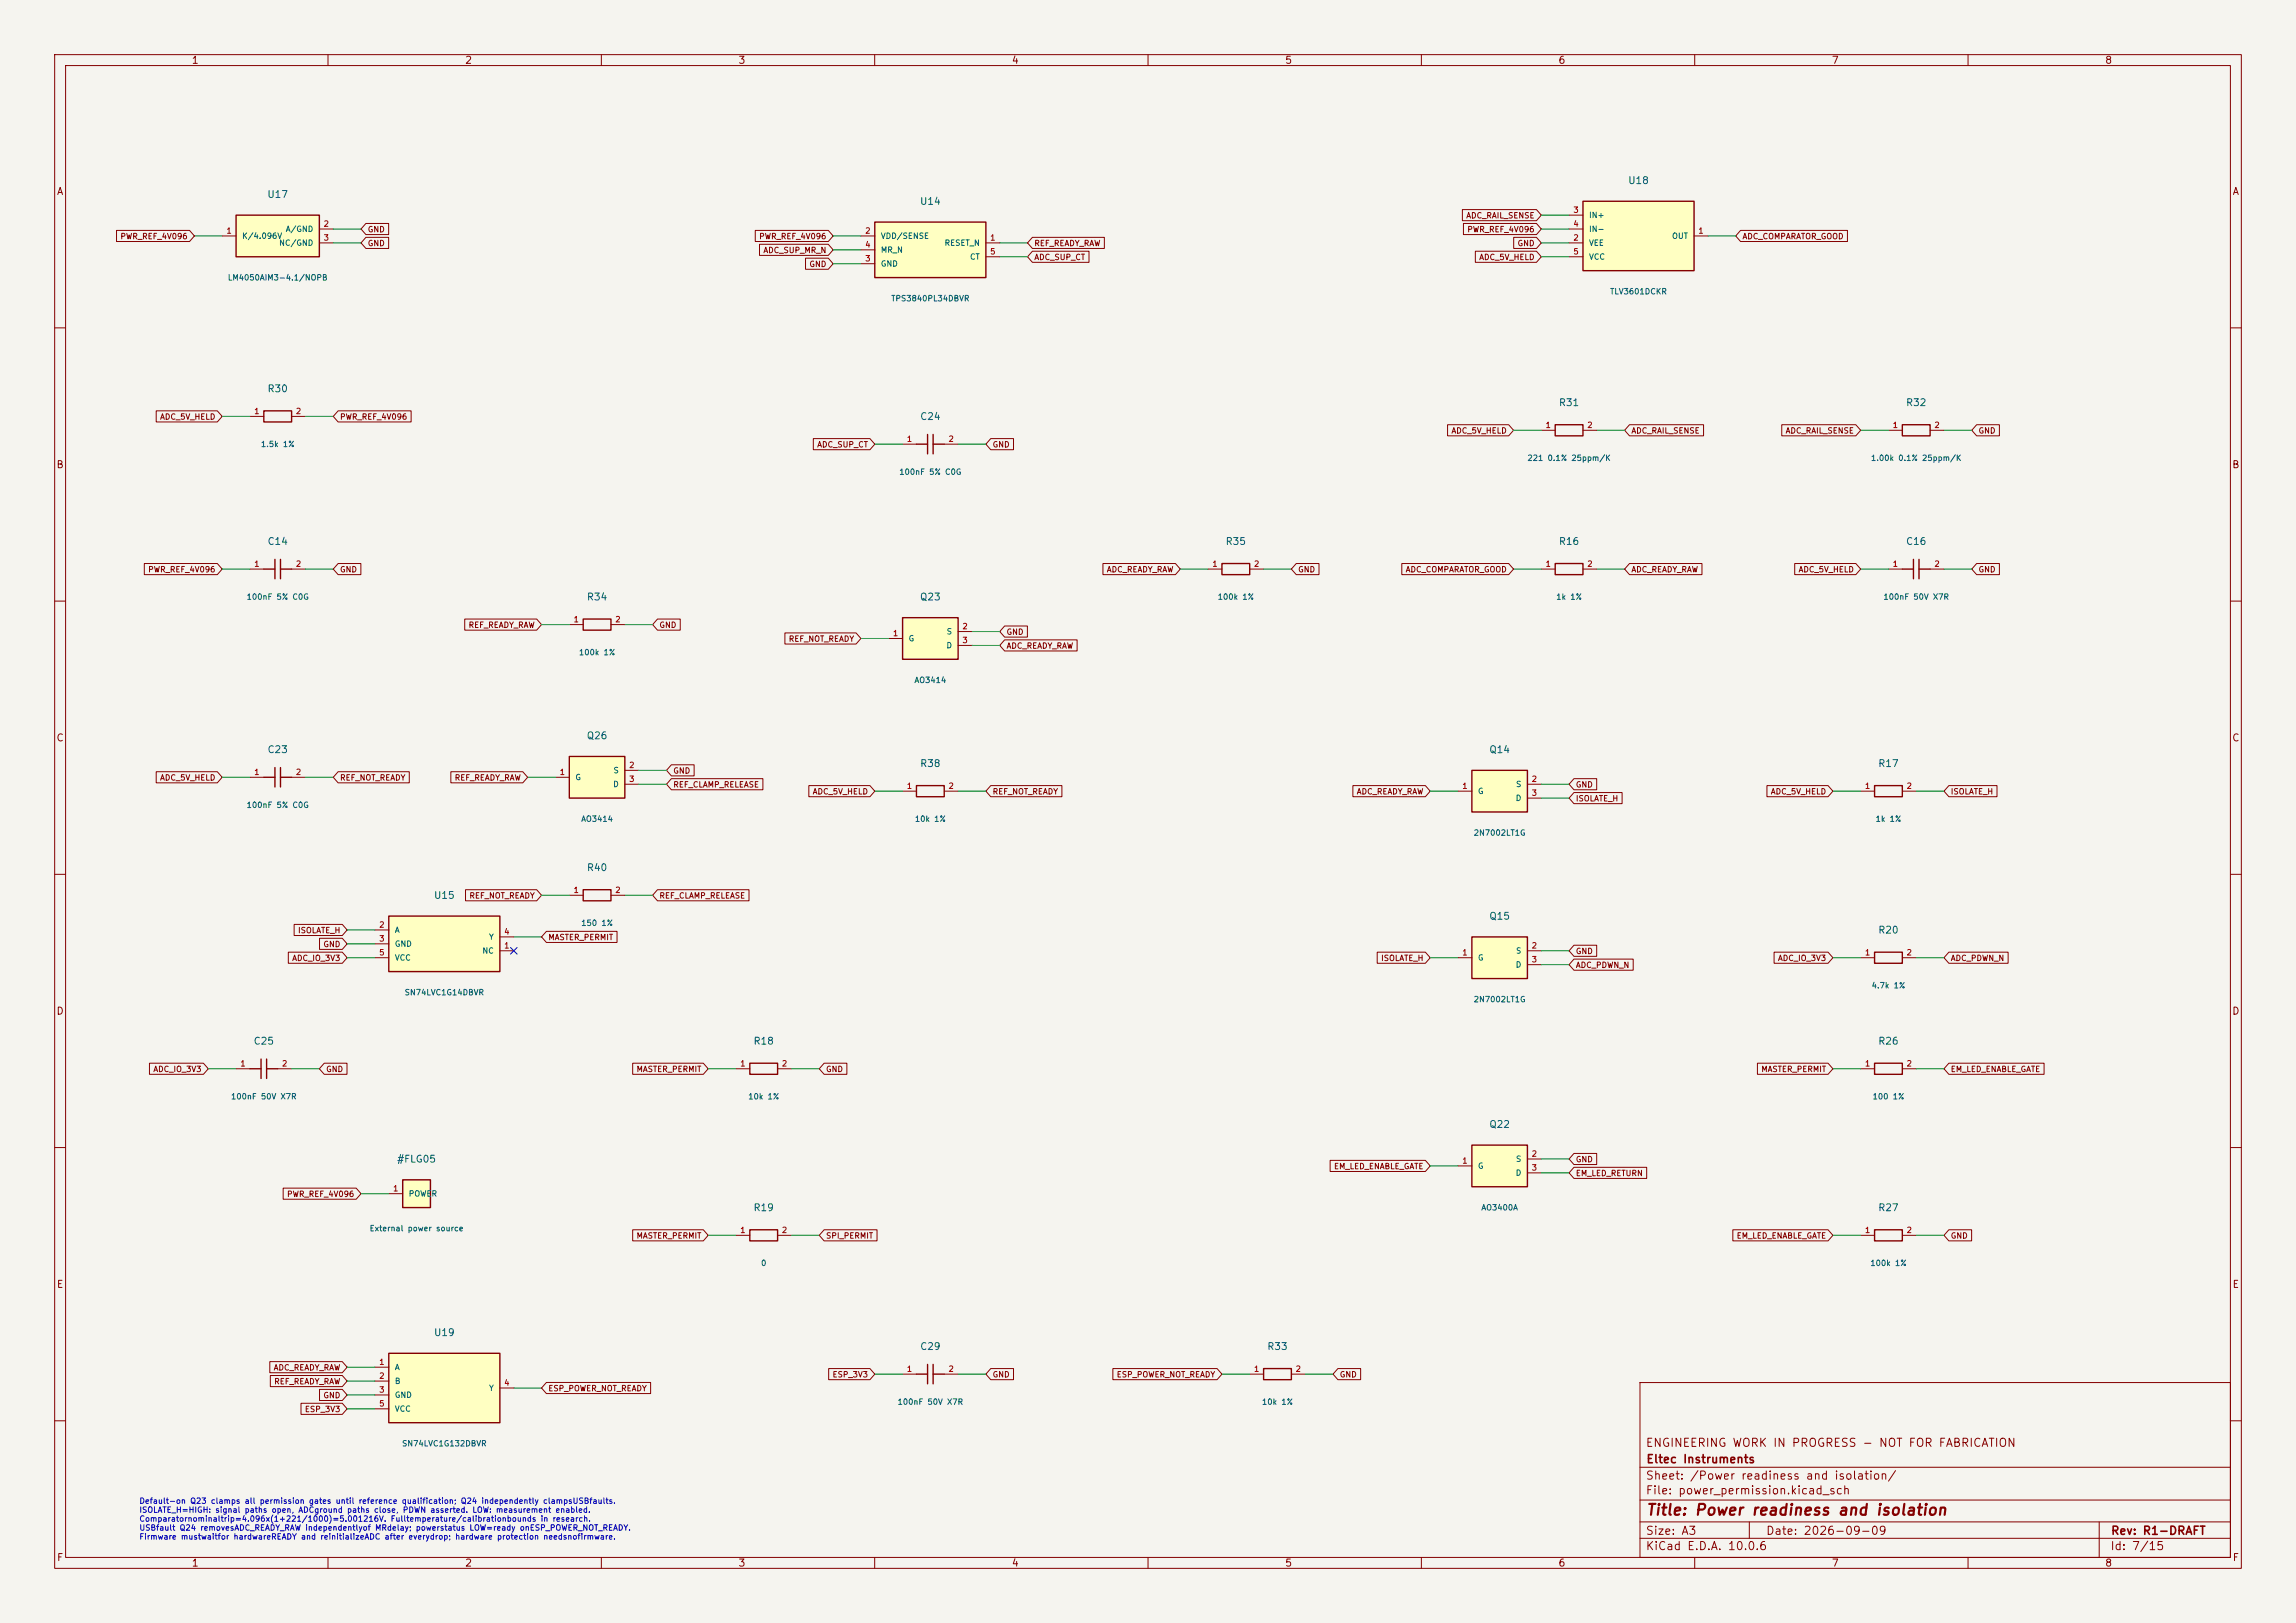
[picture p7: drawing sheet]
<svg xmlns="http://www.w3.org/2000/svg" width="420mm" height="297mm" viewBox="0 0 420 297" stroke-linecap="round" stroke-linejoin="round" font-family="sans-serif">
<defs><g id="words">
<text font-size="2" fill="#840000" x="301" y="277.8">Title: Power readiness and isolation</text>
<g font-size="1.5" fill="#840000">
<text x="300.9" y="265.1">ENGINEERING WORK IN PROGRESS - NOT FOR FABRICATION</text>
<text x="301" y="268.1">Eltec Instruments</text>
<text x="300.9" y="273.8">File: power_permission.kicad_sch</text>
<text x="300.9" y="271.1">Sheet: /Power readiness and isolation/</text>
<text x="300.9" y="281.2">Size: A3</text>
<text x="322.9" y="281.2">Date: 2026-09-09</text>
<text x="386" y="281.2">Rev: R1-DRAFT</text>
<text x="300.9" y="284">KiCad E.D.A. 10.0.6</text>
<text x="385.9" y="284">Id: 7/15</text>
</g>
<g font-size="1.3" fill="#840000">
<text x="35" y="12">1</text>
<text x="85" y="12">2</text>
<text x="135" y="12">3</text>
<text x="185" y="12">4</text>
<text x="235" y="12">5</text>
<text x="285" y="12">6</text>
<text x="335" y="12">7</text>
<text x="385" y="12">8</text>
<text x="10.3" y="36">A</text>
<text x="408.3" y="36">A</text>
<text x="10.2" y="86">B</text>
<text x="408.2" y="86">B</text>
<text x="10.2" y="136">C</text>
<text x="408.2" y="136">C</text>
<text x="10.2" y="186">D</text>
<text x="408.2" y="186">D</text>
<text x="10.3" y="236">E</text>
<text x="408.3" y="236">E</text>
<text x="10.3" y="286">F</text>
<text x="35" y="287">1</text>
<text x="85" y="287">2</text>
<text x="135" y="287">3</text>
<text x="185" y="287">4</text>
<text x="235" y="287">5</text>
<text x="285" y="287">6</text>
<text x="335" y="287">7</text>
<text x="385" y="287">8</text>
<text x="408.3" y="286">F</text>
</g>
<g font-size="1.3" fill="#006464">
<text x="297.7" y="34">U18</text>
<text x="48.8" y="36.5">U17</text>
<text x="168.2" y="37.8">U14</text>
<text x="48.8" y="72.1">R30</text>
<text x="168.2" y="77.2">C24</text>
<text x="285" y="74.6">R31</text>
<text x="348.5" y="74.6">R32</text>
<text x="48.8" y="100">C14</text>
<text x="224.1" y="100">R35</text>
<text x="285" y="100">R16</text>
<text x="348.5" y="100">C16</text>
<text x="107.2" y="110.2">R34</text>
<text x="168.2" y="110.2">Q23</text>
<text x="107.2" y="135.6">Q26</text>
<text x="48.8" y="138.1">C23</text>
<text x="168.2" y="140.7">R38</text>
<text x="272.3" y="138.1">Q14</text>
<text x="343.5" y="140.7">R17</text>
<text x="107.2" y="159.7">R40</text>
<text x="79.3" y="164.8">U15</text>
<text x="272.3" y="168.6">Q15</text>
<text x="343.5" y="171.1">R20</text>
<text x="46.3" y="191.5">C25</text>
<text x="137.7" y="191.5">R18</text>
<text x="343.5" y="191.5">R26</text>
<text x="272.3" y="206.7">Q22</text>
<text x="72.5" y="213.1">#FLG05</text>
<text x="137.7" y="221.9">R19</text>
<text x="343.5" y="221.9">R27</text>
<text x="79.3" y="244.8">U19</text>
<text x="168.2" y="247.3">C29</text>
<text x="231.7" y="247.3">R33</text>
</g>
<g font-size="1" fill="#a90000">
<text x="59.1" y="41.7">2</text>
<text x="287.7" y="39.2">3</text>
<text x="287.7" y="41.7">4</text>
<text x="41.3" y="43">1</text>
<text x="59.1" y="44.3">3</text>
<text x="158.2" y="43">2</text>
<text x="158.2" y="45.5">4</text>
<text x="181" y="44.3">1</text>
<text x="181" y="46.8">5</text>
<text x="287.7" y="44.3">2</text>
<text x="287.7" y="46.8">5</text>
<text x="310.6" y="43">1</text>
<text x="158.2" y="48.1">3</text>
<text x="46.4" y="76">1</text>
<text x="54" y="76">2</text>
<text x="165.8" y="81.1">1</text>
<text x="173.4" y="81.1">2</text>
<text x="282.6" y="78.6">1</text>
<text x="290.2" y="78.6">2</text>
<text x="346.1" y="78.6">1</text>
<text x="353.7" y="78.6">2</text>
<text x="46.4" y="104">1</text>
<text x="54" y="104">2</text>
<text x="221.7" y="104">1</text>
<text x="229.3" y="104">2</text>
<text x="282.6" y="104">1</text>
<text x="290.2" y="104">2</text>
<text x="346.1" y="104">1</text>
<text x="353.7" y="104">2</text>
<text x="104.8" y="114.1">1</text>
<text x="112.4" y="114.1">2</text>
<text x="163.2" y="116.7">1</text>
<text x="175.9" y="115.4">2</text>
<text x="175.9" y="117.9">3</text>
<text x="46.4" y="142.1">1</text>
<text x="54" y="142.1">2</text>
<text x="102.3" y="142.1">1</text>
<text x="115" y="140.8">2</text>
<text x="115" y="143.3">3</text>
<text x="280.1" y="143.3">2</text>
<text x="165.8" y="144.6">1</text>
<text x="173.4" y="144.6">2</text>
<text x="267.4" y="144.6">1</text>
<text x="280.1" y="145.9">3</text>
<text x="341" y="144.6">1</text>
<text x="348.7" y="144.6">2</text>
<text x="104.8" y="163.6">1</text>
<text x="112.4" y="163.6">2</text>
<text x="69.3" y="170">2</text>
<text x="69.3" y="172.5">3</text>
<text x="92.1" y="173.8">1</text>
<text x="92.1" y="171.3">4</text>
<text x="280.1" y="173.8">2</text>
<text x="69.3" y="175.1">5</text>
<text x="267.4" y="175.1">1</text>
<text x="280.1" y="176.3">3</text>
<text x="341" y="175.1">1</text>
<text x="348.7" y="175.1">2</text>
<text x="43.9" y="195.4">1</text>
<text x="51.5" y="195.4">2</text>
<text x="135.3" y="195.4">1</text>
<text x="142.9" y="195.4">2</text>
<text x="341" y="195.4">1</text>
<text x="348.7" y="195.4">2</text>
<text x="267.4" y="213.2">1</text>
<text x="280.1" y="211.9">2</text>
<text x="280.1" y="214.4">3</text>
<text x="71.8" y="218.3">1</text>
<text x="135.3" y="225.9">1</text>
<text x="142.9" y="225.9">2</text>
<text x="341" y="225.9">1</text>
<text x="348.7" y="225.9">2</text>
<text x="69.3" y="250">1</text>
<text x="165.8" y="251.3">1</text>
<text x="173.4" y="251.3">2</text>
<text x="229.3" y="251.3">1</text>
<text x="236.9" y="251.3">2</text>
<text x="69.3" y="252.5">2</text>
<text x="69.3" y="255.1">3</text>
<text x="69.3" y="257.6">5</text>
<text x="92.1" y="253.8">4</text>
</g>
<g font-size="1" fill="#840000">
<text x="268.1" y="40.2">ADC_RAIL_SENSE</text>
<text x="21.9" y="44">PWR_REF_4V096</text>
<text x="67.2" y="42.8">GND</text>
<text x="67.2" y="45.3">GND</text>
<text x="138.8" y="44">PWR_REF_4V096</text>
<text x="139.5" y="46.6">ADC_SUP_MR_N</text>
<text x="189.1" y="47.8">ADC_SUP_CT</text>
<text x="189.1" y="45.3">REF_READY_RAW</text>
<text x="268.3" y="42.8">PWR_REF_4V096</text>
<text x="270.5" y="47.8">ADC_5V_HELD</text>
<text x="277.5" y="45.3">GND</text>
<text x="318.6" y="44">ADC_COMPARATOR_GOOD</text>
<text x="148" y="49.1">GND</text>
<text x="29.2" y="77">ADC_5V_HELD</text>
<text x="62.1" y="77">PWR_REF_4V096</text>
<text x="149.4" y="82.1">ADC_SUP_CT</text>
<text x="181.5" y="82.1">GND</text>
<text x="265.4" y="79.6">ADC_5V_HELD</text>
<text x="298.3" y="79.6">ADC_RAIL_SENSE</text>
<text x="326.5" y="79.6">ADC_RAIL_SENSE</text>
<text x="361.8" y="79.6">GND</text>
<text x="27" y="105">PWR_REF_4V096</text>
<text x="62.1" y="105">GND</text>
<text x="202.4" y="105">ADC_READY_RAW</text>
<text x="237.4" y="105">GND</text>
<text x="257" y="105">ADC_COMPARATOR_GOOD</text>
<text x="298.3" y="105">ADC_READY_RAW</text>
<text x="328.9" y="105">ADC_5V_HELD</text>
<text x="361.8" y="105">GND</text>
<text x="85.6" y="115.1">REF_READY_RAW</text>
<text x="120.5" y="115.1">GND</text>
<text x="144.2" y="117.7">REF_NOT_READY</text>
<text x="184" y="116.4">GND</text>
<text x="184" y="119">ADC_READY_RAW</text>
<text x="29.2" y="143.1">ADC_5V_HELD</text>
<text x="62.1" y="143.1">REF_NOT_READY</text>
<text x="83.1" y="143.1">REF_READY_RAW</text>
<text x="123.1" y="141.8">GND</text>
<text x="123.1" y="144.4">REF_CLAMP_RELEASE</text>
<text x="148.6" y="145.6">ADC_5V_HELD</text>
<text x="181.5" y="145.6">REF_NOT_READY</text>
<text x="248.1" y="145.6">ADC_READY_RAW</text>
<text x="288.2" y="146.9">ISOLATE_H</text>
<text x="288.2" y="144.4">GND</text>
<text x="323.8" y="145.6">ADC_5V_HELD</text>
<text x="356.7" y="145.6">ISOLATE_H</text>
<text x="85.8" y="164.7">REF_NOT_READY</text>
<text x="120.5" y="164.7">REF_CLAMP_RELEASE</text>
<text x="54.4" y="171">ISOLATE_H</text>
<text x="59.1" y="173.6">GND</text>
<text x="100.2" y="172.3">MASTER_PERMIT</text>
<text x="53.3" y="176.1">ADC_IO_3V3</text>
<text x="252.5" y="176.1">ISOLATE_H</text>
<text x="288.2" y="177.4">ADC_PDWN_N</text>
<text x="288.2" y="174.8">GND</text>
<text x="325.1" y="176.1">ADC_IO_3V3</text>
<text x="356.7" y="176.1">ADC_PDWN_N</text>
<text x="27.9" y="196.4">ADC_IO_3V3</text>
<text x="59.6" y="196.4">GND</text>
<text x="116.3" y="196.4">MASTER_PERMIT</text>
<text x="151" y="196.4">GND</text>
<text x="322.1" y="196.4">MASTER_PERMIT</text>
<text x="356.7" y="196.4">EM_LED_ENABLE_GATE</text>
<text x="243.9" y="214.2">EM_LED_ENABLE_GATE</text>
<text x="288.2" y="212.9">GND</text>
<text x="288.2" y="215.5">EM_LED_RETURN</text>
<text x="52.4" y="219.3">PWR_REF_4V096</text>
<text x="116.3" y="226.9">MASTER_PERMIT</text>
<text x="151" y="226.9">SPI_PERMIT</text>
<text x="317.6" y="226.9">EM_LED_ENABLE_GATE</text>
<text x="356.7" y="226.9">GND</text>
<text x="50" y="251">ADC_READY_RAW</text>
<text x="50.1" y="253.6">REF_READY_RAW</text>
<text x="59.1" y="256.1">GND</text>
<text x="100.2" y="254.8">ESP_POWER_NOT_READY</text>
<text x="152.2" y="252.3">ESP_3V3</text>
<text x="181.5" y="252.3">GND</text>
<text x="204.2" y="252.3">ESP_POWER_NOT_READY</text>
<text x="245" y="252.3">GND</text>
<text x="55.7" y="258.7">ESP_3V3</text>
</g>
<g font-size="1" fill="#006464">
<text x="290.6" y="40.1">IN+</text>
<text x="44.2" y="43.9">K/4.096V</text>
<text x="51" y="45.2">NC/GND</text>
<text x="52.2" y="42.7">A/GND</text>
<text x="161" y="43.9">VDD/SENSE</text>
<text x="161" y="46.5">MR_N</text>
<text x="172.7" y="45.2">RESET_N</text>
<text x="177.3" y="47.8">CT</text>
<text x="290.6" y="45.2">VEE</text>
<text x="290.6" y="42.7">IN-</text>
<text x="290.6" y="47.8">VCC</text>
<text x="305.8" y="43.9">OUT</text>
<text x="41.6" y="51.6">LM4050AIM3-4.1/NOPB</text>
<text x="161" y="49">GND</text>
<text x="162.9" y="55.4">TPS3840PL34DBVR</text>
<text x="294.4" y="54.1">TLV3601DCKR</text>
<text x="47.6" y="82">1.5k 1%</text>
<text x="164.4" y="87.1">100nF 5% C0G</text>
<text x="279.3" y="84.6">221 0.1% 25ppm/K</text>
<text x="342.1" y="84.6">1.00k 0.1% 25ppm/K</text>
<text x="45" y="110">100nF 5% C0G</text>
<text x="222.6" y="110">100k 1%</text>
<text x="284.6" y="110">1k 1%</text>
<text x="344.4" y="110">100nF 50V X7R</text>
<text x="166.1" y="117.6">G</text>
<text x="173" y="118.9">D</text>
<text x="173.1" y="116.3">S</text>
<text x="105.8" y="120.1">100k 1%</text>
<text x="167.2" y="125.2">AO3414</text>
<text x="105.2" y="143">G</text>
<text x="112.1" y="141.7">S</text>
<text x="45" y="148.1">100nF 5% C0G</text>
<text x="112.1" y="144.3">D</text>
<text x="270.3" y="145.5">G</text>
<text x="277.2" y="146.8">D</text>
<text x="277.2" y="144.3">S</text>
<text x="106.2" y="150.6">AO3414</text>
<text x="167.2" y="150.6">10k 1%</text>
<text x="269.5" y="153.2">2N7002LT1G</text>
<text x="343" y="150.6">1k 1%</text>
<text x="72.1" y="170.9">A</text>
<text x="72.1" y="173.5">GND</text>
<text x="89.4" y="172.2">Y</text>
<text x="106.2" y="169.7">150 1%</text>
<text x="72.1" y="176">VCC</text>
<text x="88.1" y="174.8">NC</text>
<text x="270.3" y="176">G</text>
<text x="277.2" y="177.3">D</text>
<text x="277.2" y="174.8">S</text>
<text x="73.9" y="182.4">SN74LVC1G14DBVR</text>
<text x="269.5" y="183.6">2N7002LT1G</text>
<text x="342.3" y="181.1">4.7k 1%</text>
<text x="42.2" y="201.4">100nF 50V X7R</text>
<text x="136.8" y="201.4">10k 1%</text>
<text x="342.4" y="201.4">100 1%</text>
<text x="270.3" y="214.1">G</text>
<text x="277.2" y="215.4">D</text>
<text x="277.2" y="212.9">S</text>
<text x="74.7" y="219.2">POWER</text>
<text x="270.9" y="221.7">AO3400A</text>
<text x="67.5" y="225.6">External power source</text>
<text x="139.1" y="231.9">0</text>
<text x="342" y="231.9">100k 1%</text>
<text x="72.1" y="251">A</text>
<text x="72.1" y="253.5">B</text>
<text x="72.1" y="256">GND</text>
<text x="89.4" y="254.8">Y</text>
<text x="164.1" y="257.3">100nF 50V X7R</text>
<text x="230.7" y="257.3">10k 1%</text>
<text x="72.1" y="258.6">VCC</text>
<text x="73.4" y="264.9">SN74LVC1G132DBVR</text>
</g>
<g font-size="1" fill="#0000c2">
<text x="25.4" y="275.4">Default-on Q23 clamps all permission gates until reference qualification; Q24 independently clampsUSBfaults.</text>
<text x="25.4" y="277.1">ISOLATE_H=HIGH: signal paths open, ADCground paths close, PDWN asserted. LOW: measurement enabled.</text>
<text x="25.4" y="278.7">Comparatornominaltrip=4.096x(1+221/1000)=5.001216V. Fulltemperature/calibrationbounds in research.</text>
<text x="25.4" y="280.3">USBfault Q24 removesADC_READY_RAW independentlyof MRdelay; powerstatus LOW=ready onESP_POWER_NOT_READY.</text>
<text x="25.4" y="282">Firmware mustwaitfor hardwareREADY and reinitializeADC after everydrop; hardware protection needsnofirmware.</text>
</g>
</g></defs>
<path d="M0 0h420v297h-420z" fill="#f5f4ef" stroke="#f5f4ef" stroke-width=".18"/>
<g fill="none" stroke="#840000" stroke-width=".18">
<path d="M10 10h400v277h-400zM12 12h396v273h-396zM60 10v2M110 10v2M160 10v2M210 10v2M260 10v2M310 10v2M360 10v2M10 60h2M408 60h2M10 110h2"/>
<path d="M221 104.1h2.5M228.6 104.1h2.5M408 110h2M10 160h2M408 160h2M10 210h2M408 210h2M300 253h108v32h-108zM10 260h2M300 278.5h108M300 274.5h108M300 268.5h108"/>
<path d="M320 278.5v3M384 278.5v6.5M408 260h2M60 285v2M110 285v2M160 285v2M210 285v2M260 285v2M300 281.5h108M310 285v2M360 285v2"/>
</g>
<path d="M223.5 103.1h5.1v2.1h-5.1z" fill="none" stroke="#840000" stroke-width=".25"/>
<path d="M269.2 171.5h10.2v7.6h-10.2z" fill="#ffffc2"/>
<path d="M48.3 75.2h5v2h-5zM48.3 142.2h2M50.3 140.5v3.5M51.3 142.2h2M51.3 140.5v3.5M342.9 143.8h5.1v2h-5.1zM106.7 162.8h5.1v2h-5.1zM269.2 171.5h10.2v7.6h-10.2zM167.6 251.5h2.1M169.7 249.7v3.5M170.7 251.5h2M170.7 249.7v3.5" fill="none" stroke="#840000" stroke-width=".25"/>
<g fill="none" stroke="#840000" stroke-width=".18">
<path d="M45.7 76.2h2.6M53.3 76.2h2.6M45.7 142.2h2.6M53.3 142.2h2.6M340.4 144.8h2.5M348 144.8h2.5M104.1 163.8h2.6M111.8 163.8h2.5M266.7 175.3h2.5M279.4 174h2.5M279.4 176.5h2.5M165.1 251.5h2.5"/>
<path d="M172.7 251.5h2.6"/>
</g>
<path d="M71.1 247.6h20.3v12.7h-20.3z" fill="#ffffc2"/>
<path d="M71.1 247.6h20.3v12.7h-20.3z" fill="none" stroke="#840000" stroke-width=".25"/>
<path d="M68.6 250.2h2.5M68.6 252.7h2.5M68.6 255.3h2.5M68.6 257.8h2.5M91.4 254h2.6" fill="none" stroke="#840000" stroke-width=".18"/>
<path d="M160 40.6h20.3v10.2h-20.3z" fill="#ffffc2"/>
<path d="M160 40.6h20.3v10.2h-20.3z" fill="none" stroke="#840000" stroke-width=".25"/>
<path d="M157.5 43.2h2.5M157.5 48.3h2.5M157.5 45.7h2.5M180.3 44.5h2.6M180.3 47h2.6" fill="none" stroke="#840000" stroke-width=".18"/>
<path d="M104.1 138.4h10.2v7.7h-10.2z" fill="#ffffc2"/>
<path d="M104.1 138.4h10.2v7.7h-10.2z" fill="none" stroke="#840000" stroke-width=".25"/>
<path d="M101.6 142.2h2.5M114.3 141h2.5M114.3 143.5h2.5" fill="none" stroke="#840000" stroke-width=".18"/>
<path d="M165.1 113h10.2v7.7h-10.2z" fill="#ffffc2"/>
<g fill="none" stroke="#840000" stroke-width=".25">
<path d="M169.7 79.5v3.6M170.7 79.5v3.6M167.6 81.3h2.1M170.7 81.3h2M48.3 104.1h2M50.3 102.4v3.5M51.3 104.1h2M51.3 102.4v3.5M106.7 113.3h5.1v2h-5.1zM165.1 113h10.2v7.7h-10.2zM167.6 143.8h5.1v2h-5.1zM137.2 194.6h5v2h-5z"/>
<path d="M137.2 225h5v2.1h-5zM231.1 250.4h5.1v2.1h-5.1z"/>
</g>
<g fill="none" stroke="#840000" stroke-width=".18">
<path d="M165.1 81.3h2.5M172.7 81.3h2.6M45.7 104.1h2.6M53.3 104.1h2.6M104.1 114.3h2.6M111.8 114.3h2.5M162.6 116.8h2.5M175.3 115.6h2.5M175.3 118.1h2.5M165.1 144.8h2.5M172.7 144.8h2.6M134.6 195.6h2.6"/>
<path d="M142.2 195.6h2.6M134.6 226.1h2.6M142.2 226.1h2.6M228.6 251.5h2.5M236.2 251.5h2.6"/>
</g>
<path d="M289.6 36.8h20.3v12.7h-20.3z" fill="#ffffc2"/>
<path d="M289.6 36.8h20.3v12.7h-20.3zM342.9 225h5.1v2.1h-5.1z" fill="none" stroke="#840000" stroke-width=".25"/>
<path d="M287 39.4h2.6M287 44.5h2.6M287 41.9h2.6M287 47h2.6M309.9 43.2h2.5M340.4 226.1h2.5M348 226.1h2.5" fill="none" stroke="#840000" stroke-width=".18"/>
<path d="M43.2 39.4h15.2v7.6h-15.2z" fill="#ffffc2"/>
<path d="M43.2 39.4h15.2v7.6h-15.2z" fill="none" stroke="#840000" stroke-width=".25"/>
<path d="M40.6 43.2h2.6M58.4 41.9h2.6M58.4 44.5h2.6" fill="none" stroke="#840000" stroke-width=".18"/>
<path d="M269.2 209.6h10.2v7.6h-10.2z" fill="#ffffc2"/>
<path d="M348 77.7h5.1v2.1h-5.1zM45.7 195.6h2.1M47.8 193.8v3.6M48.8 195.6h2M48.8 193.8v3.6M269.2 209.6h10.2v7.6h-10.2z" fill="none" stroke="#840000" stroke-width=".25"/>
<path d="M345.4 78.7h2.6M353.1 78.7h2.5M43.2 195.6h2.5M50.8 195.6h2.5M266.7 213.4h2.5M279.4 212.1h2.5M279.4 214.6h2.5" fill="none" stroke="#840000" stroke-width=".18"/>
<path d="M71.1 167.6h20.3v10.2h-20.3z" fill="#ffffc2"/>
<path d="M71.1 167.6h20.3v10.2h-20.3z" fill="none" stroke="#840000" stroke-width=".25"/>
<path d="M68.6 170.2h2.5M68.6 172.7h2.5M68.6 175.3h2.5M91.4 174h2.6M91.4 171.5h2.6" fill="none" stroke="#840000" stroke-width=".18"/>
<path d="M73.7 215.9h5v5.1h-5z" fill="#ffffc2"/>
<path d="M73.7 215.9h5v5.1h-5z" fill="none" stroke="#840000" stroke-width=".25"/>
<path d="M71.1 218.4h2.6" fill="none" stroke="#840000" stroke-width=".18"/>
<path d="M269.2 141h10.2v7.6h-10.2z" fill="#ffffc2"/>
<path d="M284.5 77.7h5.1v2.1h-5.1zM284.5 103.1h5.1v2.1h-5.1zM348 104.1h2M350 102.4v3.5M351 104.1h2.1M351 102.4v3.5M269.2 141h10.2v7.6h-10.2zM342.9 174.2h5.1v2.1h-5.1zM342.9 194.6h5.1v2h-5.1z" fill="none" stroke="#840000" stroke-width=".25"/>
<g fill="none" stroke="#840000" stroke-width=".18">
<path d="M267.5 38.4h13.6l.8 1-.8 1h-13.6zM21.3 42.2h13.4l.9 1-.9 1h-13.4zM66.9 40.9h4.2v2h-4.2l-.9-1zM66.9 43.4h4.2v2.1h-4.2l-.9-1zM138.2 42.2h13.3l.9 1-.9 1h-13.3zM138.9 44.7h12.6l.9 1-.9 1h-12.6zM147.3 47.2h4.2l.9 1.1-.9 1h-4.2zM188.8 46h10.4v2h-10.4l-.8-1zM188.8 43.4h13.2v2.1h-13.2l-.8-1zM267.7 40.9h13.4l.8 1-.8 1h-13.4zM269.9 46h11.2l.8 1-.8 1h-11.2zM276.9 43.4h4.2l.8 1.1-.8 1h-4.2z"/>
<path d="M318.4 42.2h19.5v2h-19.5l-.9-1zM28.6 75.2h11.2l.8 1-.8 1h-11.2zM61.8 75.2h13.4v2h-13.4l-.8-1zM264.8 77.7h11.2l.9 1-.9 1.1h-11.2zM281.9 78.7h2.6M289.6 78.7h2.5M298.1 77.7h13.5v2.1h-13.5l-.9-1.1zM325.9 77.7h13.6l.9 1-.9 1.1h-13.6zM361.6 77.7h4.1v2.1h-4.1l-.9-1.1zM148.8 80.3h10.3l.9 1-.9 1h-10.3zM181.2 80.3h4.2v2h-4.2l-.9-1zM26.4 103.1h13.4l.8 1-.8 1.1h-13.4z"/>
<path d="M61.8 103.1h4.2v2.1h-4.2l-.8-1.1zM85 113.3h13.2l.9 1-.9 1h-13.2zM120.3 113.3h4.1v2h-4.1l-.9-1zM143.6 115.8h13l.9 1-.9 1.1h-13zM183.8 114.6h4.1v2h-4.1l-.9-1zM183.8 117.1h13.2v2h-13.2l-.9-1zM201.8 103.1h13.2l.9 1-.9 1.1h-13.2zM237.1 103.1h4.2v2.1h-4.2l-.9-1.1zM256.4 103.1h19.6l.9 1-.9 1.1h-19.6zM281.9 104.1h2.6M289.6 104.1h2.5M298.1 103.1h13.2v2.1h-13.2l-.9-1.1z"/>
<path d="M328.3 103.1h11.2l.9 1-.9 1.1h-11.2zM345.4 104.1h2.6M353.1 104.1h2.5M361.6 103.1h4.1v2.1h-4.1l-.9-1.1zM122.8 140h4.2v2h-4.2l-.9-1zM28.6 141.2h11.2l.8 1-.8 1.1h-11.2zM61.8 141.2h13.1v2.1h-13.1l-.8-1.1zM82.5 141.2h13.1l.9 1-.9 1.1h-13.1zM122.8 142.5h16.8v2h-16.8l-.9-1zM148 143.8h11.1l.9 1-.9 1h-11.1zM181.2 143.8h13v2h-13l-.9-1zM247.5 143.8h13.2l.9 1-.9 1h-13.2z"/>
<path d="M266.7 144.8h2.5M279.4 143.5h2.5M279.4 146.1h2.5M287.9 145h8.8v2.1h-8.8l-.9-1zM287.9 142.5h4.2v2h-4.2l-.9-1zM323.2 143.8h11.2l.9 1-.9 1h-11.2zM356.5 143.8h8.8v2h-8.8l-.9-1zM52.7 174.2h9.9l.9 1.1-.9 1h-9.9zM53.8 169.2h8.8l.9 1-.9 1h-8.8zM58.4 171.7h4.2l.9 1-.9 1h-4.2zM85.2 162.8h13l.9 1-.9 1h-13zM99.9 170.4h13v2.1h-13l-.8-1z"/>
<path d="M120.3 162.8h16.7v2h-16.7l-.9-1zM251.9 174.2h8.8l.9 1.1-.9 1h-8.8zM287.9 175.5h10.8v2h-10.8l-.9-1zM287.9 173h4.2v2h-4.2l-.9-1zM324.5 174.2h9.9l.9 1.1-.9 1h-9.9zM340.4 175.3h2.5M348 175.3h2.5M356.5 174.2h10.8v2.1h-10.8l-.9-1zM27.3 194.6h9.9l.9 1-.9 1h-9.9zM59.3 194.6h4.2v2h-4.2l-.9-1zM115.7 194.6h13l.8 1-.8 1h-13zM150.7 194.6h4.2v2h-4.2l-.8-1z"/>
<path d="M321.5 194.6h12.9l.9 1-.9 1h-12.9zM340.4 195.6h2.5M348 195.6h2.5M356.5 194.6h17.4v2h-17.4l-.9-1zM51.8 217.4h13.4l.8 1-.8 1.1h-13.4zM243.3 212.3h17.4l.9 1.1-.9 1h-17.4zM287.9 211.1h4.2v2h-4.2l-.9-1zM287.9 213.6h13.3v2h-13.3l-.9-1zM115.7 225h13l.8 1.1-.8 1h-13zM150.7 225h9.7v2.1h-9.7l-.8-1zM317 225h17.4l.9 1.1-.9 1h-17.4zM356.5 225h4.2v2.1h-4.2l-.9-1z"/>
<path d="M49.4 249.2h13.2l.9 1-.9 1h-13.2zM49.4 251.7h13.2l.9 1-.9 1h-13.2zM55.1 256.8h7.5l.9 1-.9 1h-7.5zM58.4 254.3h4.2l.9 1-.9 1h-4.2zM99.9 253h19.1v2h-19.1l-.8-1zM151.6 250.4h7.5l.9 1.1-.9 1h-7.5zM181.2 250.4h4.2v2.1h-4.2l-.9-1zM203.6 250.4h19l.9 1.1-.9 1h-19zM244.7 250.4h4.2v2.1h-4.2l-.9-1z"/>
</g>
<g fill="none" stroke="#009600" stroke-width=".18">
<path d="M281.9 39.4h5.1M35.6 43.2h5M61 44.5h5M61 41.9h5M152.4 43.2h5.1M152.4 45.7h5.1M152.4 48.3h5.1M182.9 44.5h5.1M182.9 47h5.1M281.9 44.5h5.1M281.9 47h5.1M281.9 41.9h5.1"/>
<path d="M312.4 43.2h5.1M40.6 76.2h5.1M55.9 76.2h5.1M276.9 78.7h5M292.1 78.7h5.1M340.4 78.7h5M355.6 78.7h5.1M160 81.3h5.1M175.3 81.3h5M40.6 104.1h5.1M55.9 104.1h5.1M99.1 114.3h5"/>
<path d="M114.3 114.3h5.1M157.5 116.8h5.1M177.8 118.1h5.1M177.8 115.6h5.1M215.9 104.1h5.1M231.1 104.1h5.1M276.9 104.1h5M292.1 104.1h5.1M340.4 104.1h5M355.6 104.1h5.1M40.6 142.2h5.1M55.9 142.2h5.1"/>
<path d="M96.5 142.2h5.1M116.8 141h5.1M116.8 143.5h5.1M160 144.8h5.1M175.3 144.8h5M261.6 144.8h5.1M281.9 146.1h5.1M281.9 143.5h5.1M335.3 144.8h5.1M350.5 144.8h5.1M63.5 175.3h5.1M63.5 172.7h5.1"/>
<path d="M63.5 170.2h5.1M94 171.5h5.1M99.1 163.8h5M114.3 163.8h5.1M261.6 175.3h5.1M281.9 174h5.1M281.9 176.5h5.1M335.3 175.3h5.1M350.5 175.3h5.1M38.1 195.6h5.1M53.3 195.6h5.1M129.5 195.6h5.1"/>
<path d="M144.8 195.6h5.1M335.3 195.6h5.1M350.5 195.6h5.1M66 218.4h5.1M261.6 213.4h5.1M281.9 212.1h5.1M281.9 214.6h5.1M129.5 226.1h5.1M144.8 226.1h5.1M335.3 226.1h5.1M350.5 226.1h5.1M63.5 257.8h5.1"/>
<path d="M63.5 250.2h5.1M63.5 252.7h5.1M63.5 255.3h5.1M94 254h5.1M160 251.5h5.1M175.3 251.5h5M223.5 251.5h5.1M238.8 251.5h5"/>
</g>
<path d="M93.4 173.4l1.2 1.2M94.6 173.4l-1.2 1.2" fill="none" stroke="#000084" stroke-width=".18"/>
<use href="#words"/>
</svg>
